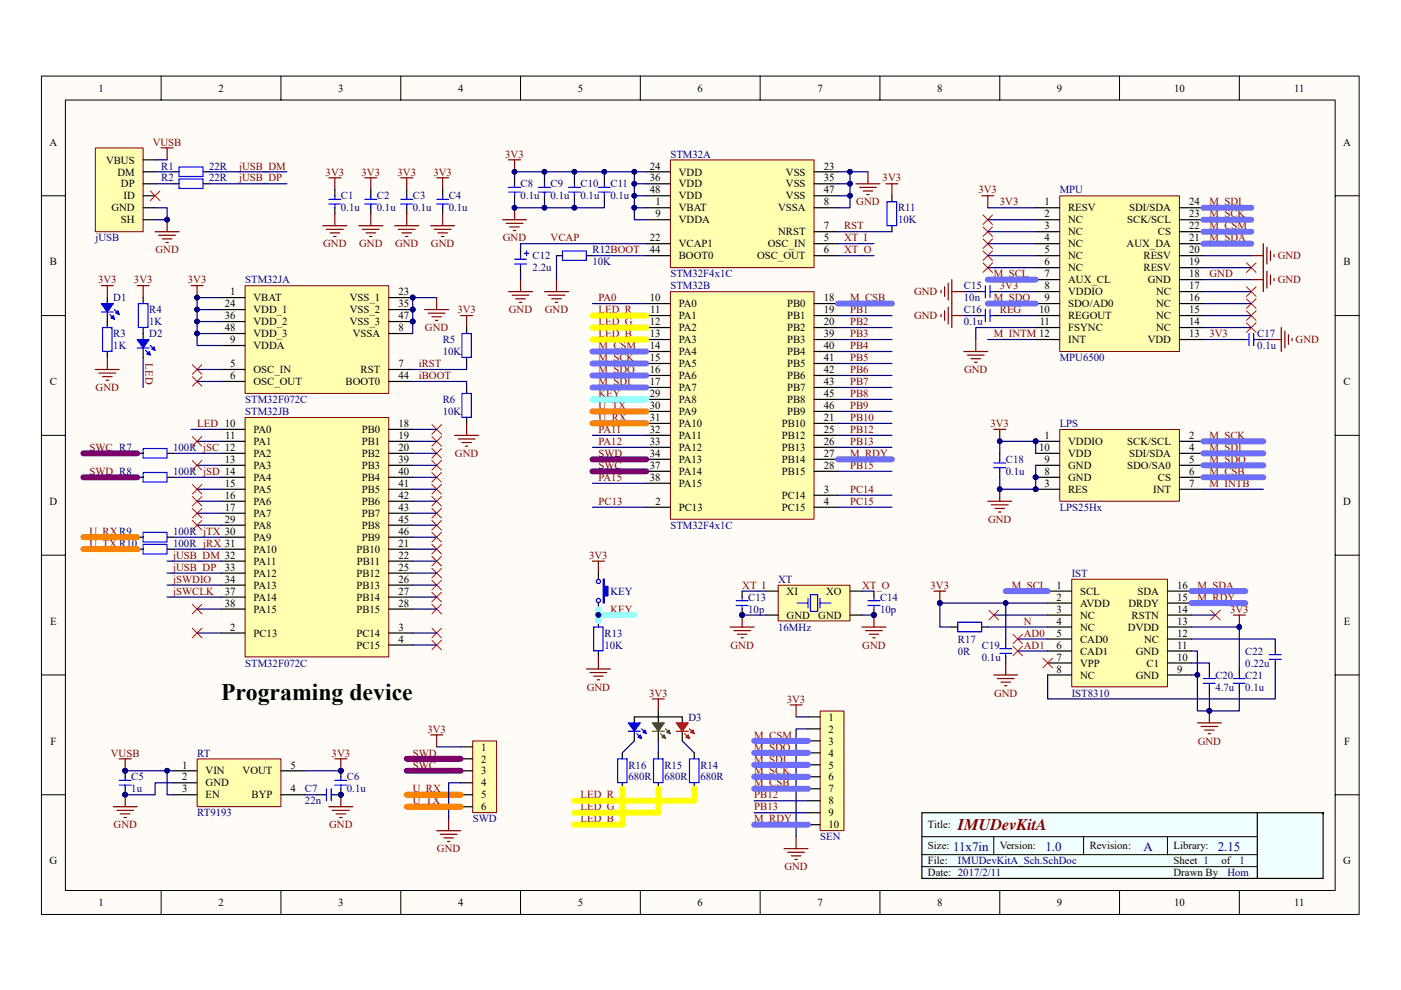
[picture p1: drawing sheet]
<svg xmlns="http://www.w3.org/2000/svg" width="297mm" height="210mm" viewBox="0 0 297 210" stroke-linecap="round" stroke-linejoin="round" font-family="sans-serif">
<defs><g id="words">
<text font-size="5" x="46.9" y="148.4">Programing device</text>
<text font-size="3.5" fill="#800000" x="203.1" y="176">IMUDevKitA</text>
<g font-size="2.8" fill="#000080">
<text x="202.1" y="180.4">11x7in</text>
<text x="221.6" y="180.4">1.0</text>
<text x="242.5" y="180.4">A</text>
<text x="258.2" y="180.4">2.15</text>
</g>
<g font-size="2.3">
<text x="20.9" y="19.4">1</text>
<text x="46.3" y="19.4">2</text>
<text x="71.7" y="19.4">3</text>
<text x="97.1" y="19.4">4</text>
<text x="122.5" y="19.4">5</text>
<text x="147.9" y="19.4">6</text>
<text x="173.3" y="19.4">7</text>
<text x="198.7" y="19.4">8</text>
<text x="224.1" y="19.4">9</text>
<text x="248.9" y="19.4">10</text>
<text x="274.4" y="19.4">11</text>
<text x="10.5" y="30.9">A</text>
<text x="22.5" y="34.7">VBUS</text>
<text x="137.8" y="35.9">24</text>
<text x="174.6" y="35.9">23</text>
<text x="284.8" y="30.9">A</text>
<text x="24.9" y="37.2">DM</text>
<text x="25.7" y="39.8">DP</text>
<text x="137.8" y="38.5">36</text>
<text x="137.8" y="41">48</text>
<text x="143.9" y="37.2">VDD</text>
<text x="143.9" y="39.8">VDD</text>
<text x="166.6" y="37.2">VSS</text>
<text x="166.6" y="39.8">VSS</text>
<text x="174.6" y="38.5">35</text>
<text x="174.6" y="41">47</text>
<text x="23.6" y="44.8">GND</text>
<text x="25.7" y="47.4">SH</text>
<text x="26.2" y="42.3">ID</text>
<text x="139" y="43.6">1</text>
<text x="139" y="46.1">9</text>
<text x="143.9" y="44.8">VBAT</text>
<text x="143.9" y="47.4">VDDA</text>
<text x="143.9" y="42.3">VDD</text>
<text x="165" y="44.8">VSSA</text>
<text x="166.6" y="42.3">VSS</text>
<text x="174.6" y="43.6">8</text>
<text x="221.5" y="43.6">1</text>
<text x="221.5" y="46.1">2</text>
<text x="226.5" y="44.8">RESV</text>
<text x="226.5" y="47.4">NC</text>
<text x="239" y="47.4">SCK/SCL</text>
<text x="239.4" y="44.8">SDI/SDA</text>
<text x="252.1" y="43.6">24</text>
<text x="252.1" y="46.1">23</text>
<text x="137.8" y="51.2">22</text>
<text x="137.8" y="53.7">44</text>
<text x="143.9" y="52.5">VCAP1</text>
<text x="162.8" y="52.5">OSC_IN</text>
<text x="165" y="49.9">NRST</text>
<text x="174.6" y="48.6">7</text>
<text x="174.6" y="53.7">6</text>
<text x="174.6" y="51.2">5</text>
<text x="221.5" y="48.6">3</text>
<text x="221.5" y="51.2">4</text>
<text x="221.5" y="53.7">5</text>
<text x="226.5" y="49.9">NC</text>
<text x="226.5" y="52.5">NC</text>
<text x="238.9" y="52.5">AUX_DA</text>
<text x="245.5" y="49.9">CS</text>
<text x="252.1" y="48.6">22</text>
<text x="252.1" y="53.7">20</text>
<text x="252.1" y="51.2">21</text>
<text x="10.6" y="56.3">B</text>
<text x="143.9" y="55">BOOT0</text>
<text x="160.5" y="55">OSC_OUT</text>
<text x="221.5" y="56.3">6</text>
<text x="221.5" y="58.8">7</text>
<text x="226.5" y="55">NC</text>
<text x="226.5" y="57.5">NC</text>
<text x="242.4" y="57.5">RESV</text>
<text x="242.4" y="55">RESV</text>
<text x="252.1" y="58.8">18</text>
<text x="252.1" y="56.3">19</text>
<text x="284.9" y="56.3">B</text>
<text x="47.6" y="65.2">24</text>
<text x="48.8" y="62.6">1</text>
<text x="53.7" y="63.9">VBAT</text>
<text x="74.2" y="63.9">VSS_1</text>
<text x="84.5" y="62.6">23</text>
<text x="84.5" y="65.2">35</text>
<text x="137.8" y="63.9">10</text>
<text x="143.9" y="65.2">PA0</text>
<text x="166.9" y="65.2">PB0</text>
<text x="174.6" y="63.9">18</text>
<text x="221.5" y="61.3">8</text>
<text x="221.5" y="63.9">9</text>
<text x="226.5" y="60.1">AUX_CL</text>
<text x="226.5" y="62.6">VDDIO</text>
<text x="226.5" y="65.2">SDO/AD0</text>
<text x="243.3" y="60.1">GND</text>
<text x="245.1" y="65.2">NC</text>
<text x="245.1" y="62.6">NC</text>
<text x="252.1" y="63.9">16</text>
<text x="252.1" y="61.3">17</text>
<text x="47.6" y="67.7">36</text>
<text x="47.6" y="70.2">48</text>
<text x="53.7" y="66.4">VDD_1</text>
<text x="53.7" y="69">VDD_2</text>
<text x="53.7" y="71.5">VDD_3</text>
<text x="74.2" y="66.4">VSS_2</text>
<text x="74.2" y="69">VSS_3</text>
<text x="74.8" y="71.5">VSSA</text>
<text x="84.5" y="70.2">8</text>
<text x="84.5" y="67.7">47</text>
<text x="137.8" y="69">12</text>
<text x="137.8" y="71.5">13</text>
<text x="137.9" y="66.4">11</text>
<text x="143.9" y="67.7">PA1</text>
<text x="143.9" y="70.2">PA2</text>
<text x="166.9" y="67.7">PB1</text>
<text x="166.9" y="70.2">PB2</text>
<text x="174.6" y="66.4">19</text>
<text x="174.6" y="69">20</text>
<text x="174.6" y="71.5">39</text>
<text x="220.3" y="66.4">10</text>
<text x="220.4" y="69">11</text>
<text x="226.5" y="67.7">REGOUT</text>
<text x="226.5" y="70.2">FSYNC</text>
<text x="245.1" y="70.2">NC</text>
<text x="245.1" y="67.7">NC</text>
<text x="252.1" y="69">14</text>
<text x="252.1" y="66.4">15</text>
<text x="252.1" y="71.5">13</text>
<text x="48.8" y="77.9">5</text>
<text x="48.8" y="72.8">9</text>
<text x="53.7" y="74">VDDA</text>
<text x="84.5" y="77.9">7</text>
<text x="137.8" y="74">14</text>
<text x="137.8" y="76.6">15</text>
<text x="143.9" y="72.8">PA3</text>
<text x="143.9" y="75.3">PA4</text>
<text x="143.9" y="77.9">PA5</text>
<text x="166.9" y="72.8">PB3</text>
<text x="166.9" y="75.3">PB4</text>
<text x="166.9" y="77.9">PB5</text>
<text x="174.6" y="74">40</text>
<text x="174.6" y="76.6">41</text>
<text x="226.5" y="72.8">INT</text>
<text x="243.3" y="72.8">VDD</text>
<text x="10.6" y="81.7">C</text>
<text x="48.8" y="80.4">6</text>
<text x="53.7" y="79.1">OSC_IN</text>
<text x="53.7" y="81.7">OSC_OUT</text>
<text x="73.3" y="81.7">BOOT0</text>
<text x="76.5" y="79.1">RST</text>
<text x="84.5" y="80.4">44</text>
<text x="137.8" y="79.1">16</text>
<text x="137.8" y="81.7">17</text>
<text x="143.9" y="80.4">PA6</text>
<text x="143.9" y="82.9">PA7</text>
<text x="166.9" y="80.4">PB6</text>
<text x="166.9" y="82.9">PB7</text>
<text x="174.6" y="79.1">42</text>
<text x="174.6" y="81.7">43</text>
<text x="284.9" y="81.7">C</text>
<text x="137.8" y="84.2">29</text>
<text x="137.8" y="86.7">30</text>
<text x="137.8" y="89.3">31</text>
<text x="143.9" y="85.5">PA8</text>
<text x="143.9" y="88">PA9</text>
<text x="166.9" y="85.5">PB8</text>
<text x="166.9" y="88">PB9</text>
<text x="174.6" y="89.3">21</text>
<text x="174.6" y="84.2">45</text>
<text x="174.6" y="86.7">46</text>
<text x="47.7" y="93.1">11</text>
<text x="53.7" y="91.8">PA0</text>
<text x="53.7" y="94.4">PA1</text>
<text x="76.7" y="91.8">PB0</text>
<text x="76.7" y="94.4">PB1</text>
<text x="84.5" y="90.6">18</text>
<text x="84.5" y="95.6">20</text>
<text x="84.5" y="93.1">19</text>
<text x="137.8" y="91.8">32</text>
<text x="137.8" y="94.4">33</text>
<text x="143.9" y="90.6">PA10</text>
<text x="143.9" y="93.1">PA11</text>
<text x="143.9" y="95.6">PA12</text>
<text x="165.7" y="90.6">PB10</text>
<text x="165.7" y="93.1">PB12</text>
<text x="165.7" y="95.6">PB13</text>
<text x="174.6" y="91.8">25</text>
<text x="174.6" y="94.4">26</text>
<text x="220.3" y="95.6">10</text>
<text x="221.5" y="93.1">1</text>
<text x="226.5" y="94.4">VDDIO</text>
<text x="239" y="94.4">SCK/SCL</text>
<text x="252.1" y="95.6">4</text>
<text x="252.1" y="93.1">2</text>
<text x="47.6" y="98.2">13</text>
<text x="53.7" y="96.9">PA2</text>
<text x="53.7" y="99.4">PA3</text>
<text x="53.7" y="102">PA4</text>
<text x="76.7" y="96.9">PB2</text>
<text x="76.7" y="99.4">PB3</text>
<text x="76.7" y="102">PB4</text>
<text x="84.5" y="98.2">39</text>
<text x="84.5" y="100.7">40</text>
<text x="137.8" y="96.9">34</text>
<text x="137.8" y="99.4">37</text>
<text x="137.8" y="102">38</text>
<text x="143.9" y="98.2">PA13</text>
<text x="143.9" y="100.7">PA14</text>
<text x="165.7" y="98.2">PB14</text>
<text x="165.7" y="100.7">PB15</text>
<text x="174.6" y="96.9">27</text>
<text x="174.6" y="99.4">28</text>
<text x="221.5" y="100.7">8</text>
<text x="221.5" y="98.2">9</text>
<text x="226.5" y="102">GND</text>
<text x="226.5" y="99.4">GND</text>
<text x="226.5" y="96.9">VDD</text>
<text x="239" y="99.4">SDO/SA0</text>
<text x="239.4" y="96.9">SDI/SDA</text>
<text x="245.5" y="102">CS</text>
<text x="252.1" y="100.7">6</text>
<text x="252.1" y="98.2">5</text>
<text x="10.5" y="107.1">D</text>
<text x="47.6" y="103.3">15</text>
<text x="47.6" y="105.8">16</text>
<text x="53.7" y="104.5">PA5</text>
<text x="53.7" y="107.1">PA6</text>
<text x="76.7" y="104.5">PB5</text>
<text x="76.7" y="107.1">PB6</text>
<text x="84.5" y="103.3">41</text>
<text x="84.5" y="105.8">42</text>
<text x="139" y="107.1">2</text>
<text x="143.9" y="103.3">PA15</text>
<text x="165.7" y="105.8">PC14</text>
<text x="174.6" y="104.5">3</text>
<text x="174.6" y="107.1">4</text>
<text x="221.5" y="103.3">3</text>
<text x="226.5" y="104.5">RES</text>
<text x="244.5" y="104.5">INT</text>
<text x="252.1" y="103.3">7</text>
<text x="284.8" y="107.1">D</text>
<text x="47.6" y="108.3">17</text>
<text x="47.6" y="110.9">29</text>
<text x="53.7" y="109.6">PA7</text>
<text x="53.7" y="112.1">PA8</text>
<text x="76.7" y="109.6">PB7</text>
<text x="76.7" y="112.1">PB8</text>
<text x="84.5" y="108.3">43</text>
<text x="84.5" y="110.9">45</text>
<text x="84.5" y="113.4">46</text>
<text x="143.9" y="108.3">PC13</text>
<text x="165.7" y="108.3">PC15</text>
<text x="53.7" y="114.7">PA9</text>
<text x="53.7" y="117.2">PA10</text>
<text x="53.7" y="119.8">PA11</text>
<text x="75.6" y="117.2">PB10</text>
<text x="75.6" y="119.8">PB11</text>
<text x="76.7" y="114.7">PB9</text>
<text x="84.5" y="116">21</text>
<text x="84.5" y="118.5">22</text>
<text x="47.6" y="121">33</text>
<text x="47.6" y="123.6">34</text>
<text x="53.7" y="122.3">PA12</text>
<text x="53.7" y="124.8">PA13</text>
<text x="75.6" y="122.3">PB12</text>
<text x="75.6" y="124.8">PB13</text>
<text x="84.5" y="121">25</text>
<text x="84.5" y="123.6">26</text>
<text x="224" y="124.8">1</text>
<text x="249.6" y="124.8">16</text>
<text x="47.6" y="126.1">37</text>
<text x="47.6" y="128.7">38</text>
<text x="53.7" y="127.4">PA14</text>
<text x="53.7" y="129.9">PA15</text>
<text x="75.6" y="127.4">PB14</text>
<text x="75.6" y="129.9">PB15</text>
<text x="84.5" y="126.1">27</text>
<text x="84.5" y="128.7">28</text>
<text x="166.8" y="126.1">XI</text>
<text x="166.8" y="131.2">GND</text>
<text x="173.5" y="131.2">GND</text>
<text x="175.1" y="126.1">XO</text>
<text x="224" y="127.4">2</text>
<text x="224" y="129.9">3</text>
<text x="229" y="126.1">SCL</text>
<text x="229" y="128.7">AVDD</text>
<text x="229" y="131.2">NC</text>
<text x="239.2" y="128.7">DRDY</text>
<text x="239.9" y="131.2">RSTN</text>
<text x="241.2" y="126.1">SDA</text>
<text x="249.6" y="129.9">14</text>
<text x="249.6" y="127.4">15</text>
<text x="10.6" y="132.5">E</text>
<text x="48.8" y="133.7">2</text>
<text x="53.7" y="135">PC13</text>
<text x="75.6" y="135">PC14</text>
<text x="75.6" y="137.5">PC15</text>
<text x="84.5" y="133.7">3</text>
<text x="84.5" y="136.3">4</text>
<text x="224" y="132.5">4</text>
<text x="224" y="135">5</text>
<text x="224" y="137.5">6</text>
<text x="229" y="133.7">NC</text>
<text x="229" y="136.3">CAD0</text>
<text x="239.1" y="133.7">DVDD</text>
<text x="242.6" y="136.3">NC</text>
<text x="249.6" y="137.5">11</text>
<text x="249.6" y="135">12</text>
<text x="249.6" y="132.5">13</text>
<text x="284.9" y="132.5">E</text>
<text x="224" y="140.1">7</text>
<text x="224" y="142.6">8</text>
<text x="229" y="138.8">CAD1</text>
<text x="229" y="141.4">VPP</text>
<text x="229" y="143.9">NC</text>
<text x="240.8" y="143.9">GND</text>
<text x="240.8" y="138.8">GND</text>
<text x="243.1" y="141.4">C1</text>
<text x="249.6" y="142.6">9</text>
<text x="249.6" y="140.1">10</text>
<text x="175.7" y="152.8">1</text>
<text x="175.7" y="155.3">2</text>
<text x="10.7" y="157.9">F</text>
<text x="102" y="159.1">1</text>
<text x="102" y="161.7">2</text>
<text x="175.7" y="157.9">3</text>
<text x="175.7" y="160.4">4</text>
<text x="285" y="157.9">F</text>
<text x="38.6" y="162.9">1</text>
<text x="38.6" y="165.5">2</text>
<text x="43.6" y="164.2">VIN</text>
<text x="43.6" y="166.8">GND</text>
<text x="51.4" y="164.2">VOUT</text>
<text x="61.6" y="162.9">5</text>
<text x="102" y="164.2">3</text>
<text x="102" y="166.8">4</text>
<text x="175.7" y="162.9">5</text>
<text x="175.7" y="165.5">6</text>
<text x="38.6" y="168">3</text>
<text x="43.6" y="169.3">EN</text>
<text x="53.3" y="169.3">BYP</text>
<text x="61.6" y="168">4</text>
<text x="102" y="169.3">5</text>
<text x="102" y="171.8">6</text>
<text x="175.7" y="168">7</text>
<text x="175.7" y="170.6">8</text>
<text x="175.7" y="173.1">9</text>
<text x="175.7" y="175.6">10</text>
<text x="196.7" y="175.6">Title:</text>
<text x="10.5" y="183.3">G</text>
<text x="196.7" y="180.1">Size:</text>
<text x="196.7" y="185.8">Date: 2017/2/11</text>
<text x="196.7" y="183.3">File:</text>
<text x="212" y="180.1">Version:</text>
<text x="231" y="180.1">Revision:</text>
<text x="248.8" y="185.8">Drawn By</text>
<text x="248.8" y="180.1">Library:</text>
<text x="248.8" y="183.3">Sheet 1</text>
<text x="259" y="183.3">of</text>
<text x="284.8" y="183.3">G</text>
<text x="20.9" y="192.2">1</text>
<text x="46.3" y="192.2">2</text>
<text x="71.7" y="192.2">3</text>
<text x="97.1" y="192.2">4</text>
<text x="122.5" y="192.2">5</text>
<text x="147.9" y="192.2">6</text>
<text x="173.3" y="192.2">7</text>
<text x="198.7" y="192.2">8</text>
<text x="224.1" y="192.2">9</text>
<text x="248.9" y="192.2">10</text>
<text x="274.4" y="192.2">11</text>
</g>
<g font-size="2.3" fill="#800000">
<text x="32.4" y="30.9">VUSB</text>
<text x="50.7" y="35.9">jUSB_DM</text>
<text x="107.1" y="33.4">3V3</text>
<text x="50.7" y="38.5">jUSB_DP</text>
<text x="69" y="37.2">3V3</text>
<text x="76.7" y="37.2">3V3</text>
<text x="84.3" y="37.2">3V3</text>
<text x="91.9" y="37.2">3V3</text>
<text x="187.1" y="38.5">3V3</text>
<text x="207.5" y="41">3V3</text>
<text x="181.5" y="43.6">GND</text>
<text x="212" y="43.6">3V3</text>
<text x="256.4" y="46.1">M_SCK</text>
<text x="256.4" y="43.6">M_SDI</text>
<text x="33" y="53.7">GND</text>
<text x="68.5" y="52.5">GND</text>
<text x="76.1" y="52.5">GND</text>
<text x="83.8" y="52.5">GND</text>
<text x="91.4" y="52.5">GND</text>
<text x="106.6" y="51.2">GND</text>
<text x="116.7" y="51.2">VCAP</text>
<text x="179" y="48.6">RST</text>
<text x="179" y="53.7">XT_O</text>
<text x="179" y="51.2">XT_I</text>
<text x="256.4" y="51.2">M_SDA</text>
<text x="256.4" y="48.6">M_CSM</text>
<text x="210.7" y="58.8">M_SCL</text>
<text x="256.4" y="58.8">GND</text>
<text x="270.9" y="55">GND</text>
<text x="20.8" y="60.1">3V3</text>
<text x="28.4" y="60.1">3V3</text>
<text x="39.8" y="60.1">3V3</text>
<text x="126.9" y="63.9">PA0</text>
<text x="180.2" y="63.9">M_CSB</text>
<text x="193.8" y="62.6">GND</text>
<text x="210.7" y="63.9">M_SDO</text>
<text x="212" y="61.3">3V3</text>
<text x="270.9" y="60.1">GND</text>
<text x="90.1" y="70.2">GND</text>
<text x="97" y="66.4">3V3</text>
<text x="107.9" y="66.4">GND</text>
<text x="115.5" y="66.4">GND</text>
<text x="126.9" y="66.4">LED_R</text>
<text x="126.9" y="69">LED_G</text>
<text x="126.9" y="71.5">LED_B</text>
<text x="180.2" y="66.4">PB1</text>
<text x="180.2" y="69">PB2</text>
<text x="180.2" y="71.5">PB3</text>
<text x="193.8" y="67.7">GND</text>
<text x="210.7" y="71.5">M_INTM 12</text>
<text x="212" y="66.4">REG</text>
<text x="256.4" y="71.5">3V3</text>
<text x="30.9" y="77.1" transform="rotate(90 30.9 77.1)">LED</text>
<text x="88.8" y="77.9">iRST</text>
<text x="126.9" y="76.6">M_SCK</text>
<text x="126.9" y="74">M_CSM</text>
<text x="180.2" y="74">PB4</text>
<text x="180.2" y="76.6">PB5</text>
<text x="274.7" y="72.8">GND</text>
<text x="20.3" y="82.9">GND</text>
<text x="88.8" y="80.4">iBOOT</text>
<text x="126.9" y="79.1">M_SDO</text>
<text x="126.9" y="81.7">M_SDI</text>
<text x="180.2" y="79.1">PB6</text>
<text x="180.2" y="81.7">PB7</text>
<text x="204.4" y="79.1">GND</text>
<text x="126.9" y="86.7">U_TX</text>
<text x="126.9" y="89.3">U_RX</text>
<text x="126.9" y="84.2">KEY</text>
<text x="180.2" y="84.2">PB8</text>
<text x="180.2" y="86.7">PB9</text>
<text x="180.2" y="89.3">PB10</text>
<text x="18.9" y="95.6">SWC R7</text>
<text x="41.8" y="90.6">LED 10</text>
<text x="126.9" y="91.8">PA11</text>
<text x="126.9" y="94.4">PA12</text>
<text x="180.2" y="91.8">PB12</text>
<text x="180.2" y="94.4">PB13</text>
<text x="210" y="90.6">3V3</text>
<text x="256.4" y="93.1">M_SCK</text>
<text x="256.4" y="95.6">M_SDI</text>
<text x="18.9" y="100.7">SWD R8</text>
<text x="96.5" y="96.9">GND</text>
<text x="126.9" y="102">PA15</text>
<text x="126.9" y="99.4">SWC</text>
<text x="126.9" y="96.9">SWD</text>
<text x="180.2" y="96.9">M_RDY</text>
<text x="180.2" y="99.4">PB15</text>
<text x="256.4" y="100.7">M_CSB</text>
<text x="256.4" y="98.2">M_SDO</text>
<text x="126.9" y="107.1">PC13</text>
<text x="180.2" y="104.5">PC14</text>
<text x="180.2" y="107.1">PC15</text>
<text x="256.4" y="103.3">M_INTB</text>
<text x="18.9" y="113.4">U_RXR9</text>
<text x="209.5" y="110.9">GND</text>
<text x="18.9" y="116">U_TX R10</text>
<text x="36.7" y="118.5">jUSB_DM 32</text>
<text x="124.9" y="118.5">3V3</text>
<text x="36.7" y="121">jUSB_DP</text>
<text x="36.7" y="123.6">jSWDIO</text>
<text x="157.4" y="124.8">XT_I</text>
<text x="182.8" y="124.8">XT_O</text>
<text x="197.3" y="124.8">3V3</text>
<text x="214.5" y="124.8">M_SCL</text>
<text x="253.9" y="124.8">M_SDA</text>
<text x="36.7" y="126.1">jSWCLK</text>
<text x="129.4" y="129.9">KEY</text>
<text x="253.9" y="127.4">M_RDY</text>
<text x="260.8" y="129.9">3V3</text>
<text x="154.9" y="137.5">GND</text>
<text x="182.8" y="137.5">GND</text>
<text x="217.1" y="132.5">N</text>
<text x="217.1" y="135">AD0</text>
<text x="217.1" y="137.5">AD1</text>
<text x="124.4" y="146.4">GND</text>
<text x="137.6" y="147.7">3V3</text>
<text x="166.8" y="149">3V3</text>
<text x="210.8" y="147.7">GND</text>
<text x="90.6" y="155.3">3V3</text>
<text x="23.5" y="160.4">VUSB</text>
<text x="70.3" y="160.4">3V3</text>
<text x="87.5" y="160.4">SWD</text>
<text x="159.9" y="156.6">M_CSM</text>
<text x="159.9" y="159.1">M_SDO</text>
<text x="159.9" y="161.7">M_SDI</text>
<text x="253.9" y="157.9">GND</text>
<text x="87.5" y="162.9">SWC</text>
<text x="159.9" y="166.8">M_CSB</text>
<text x="159.9" y="164.2">M_SCK</text>
<text x="87.5" y="170.6">U_TX</text>
<text x="87.5" y="168">U_RX</text>
<text x="123.1" y="171.8">LED_G</text>
<text x="123.1" y="169.3">LED_R</text>
<text x="159.9" y="169.3">PB12</text>
<text x="159.9" y="171.8">PB13</text>
<text x="24.1" y="175.6">GND</text>
<text x="69.8" y="175.6">GND</text>
<text x="123.1" y="174.4">LED_B</text>
<text x="159.9" y="174.4">M_RDY</text>
<text x="92.6" y="180.7">GND</text>
<text x="166.3" y="184.5">GND</text>
</g>
<g font-size="2.3" fill="#000080">
<text x="34.2" y="35.9">R1</text>
<text x="44.3" y="35.9">22R</text>
<text x="142.1" y="33.4">STM32A</text>
<text x="34.2" y="38.5">R2</text>
<text x="44.3" y="38.5">22R</text>
<text x="110.4" y="39.8">C8</text>
<text x="116.7" y="39.8">C9</text>
<text x="123.1" y="39.8">C10</text>
<text x="129.4" y="39.8">C11</text>
<text x="224.7" y="41">MPU</text>
<text x="72.3" y="44.8">0.1u</text>
<text x="72.3" y="42.3">C1</text>
<text x="79.9" y="44.8">0.1u</text>
<text x="79.9" y="42.3">C2</text>
<text x="87.5" y="42.3">C3</text>
<text x="87.5" y="44.8">0.1u</text>
<text x="95.1" y="42.3">C4</text>
<text x="95.1" y="44.8">0.1u</text>
<text x="110.4" y="42.3">0.1u</text>
<text x="116.7" y="42.3">0.1u</text>
<text x="123.1" y="42.3">0.1u</text>
<text x="129.4" y="42.3">0.1u</text>
<text x="190.4" y="44.8">R11</text>
<text x="190.4" y="47.4">10K</text>
<text x="20.2" y="51.2">jUSB</text>
<text x="125.6" y="53.7">R12BOOT</text>
<text x="112.9" y="57.5">2.2u</text>
<text x="112.9" y="55">C12</text>
<text x="125.6" y="56.3">10K</text>
<text x="142.1" y="58.8">STM32F4x1C</text>
<text x="24" y="63.9">D1</text>
<text x="52" y="60.1">STM32JA</text>
<text x="142.1" y="61.3">STM32B</text>
<text x="204.4" y="63.9">10n</text>
<text x="204.4" y="61.3">C15</text>
<text x="24" y="71.5">R3</text>
<text x="31.6" y="71.5">D2</text>
<text x="31.6" y="66.4">R4</text>
<text x="31.6" y="69">1K</text>
<text x="204.4" y="69">0.1u</text>
<text x="204.4" y="66.4">C16</text>
<text x="266.6" y="71.5">C17</text>
<text x="24" y="74">1K</text>
<text x="93.9" y="75.3">10K</text>
<text x="93.9" y="72.8">R5</text>
<text x="224.7" y="76.6">MPU6500</text>
<text x="266.6" y="74">0.1u</text>
<text x="52" y="85.5">STM32F072C</text>
<text x="52" y="88">STM32JB</text>
<text x="93.9" y="85.5">R6</text>
<text x="93.9" y="88">10K</text>
<text x="36.7" y="95.6">100R jSC 12</text>
<text x="224.7" y="90.6">LPS</text>
<text x="36.7" y="100.7">100R jSD 14</text>
<text x="213.3" y="100.7">0.1u</text>
<text x="213.3" y="98.2">C18</text>
<text x="36.7" y="113.4">100R jTX 30</text>
<text x="142.1" y="112.1">STM32F4x1C</text>
<text x="224.7" y="108.3">LPS25Hx</text>
<text x="36.7" y="116">100R jRX 31</text>
<text x="165" y="123.6">XT</text>
<text x="227.2" y="122.3">IST</text>
<text x="129.4" y="126.1">KEY</text>
<text x="158.6" y="129.9">10p</text>
<text x="158.6" y="127.4">C13</text>
<text x="186.6" y="129.9">10p</text>
<text x="186.6" y="127.4">C14</text>
<text x="128.2" y="137.5">10K</text>
<text x="128.2" y="135">R13</text>
<text x="165" y="133.7">16MHz</text>
<text x="203.1" y="136.3">R17</text>
<text x="208.2" y="137.5">C19</text>
<text x="52" y="141.4">STM32F072C</text>
<text x="203.1" y="138.8">0R</text>
<text x="208.2" y="140.1">0.1u</text>
<text x="257.7" y="143.9">C20</text>
<text x="264" y="141.4">0.22u</text>
<text x="264" y="138.8">C22</text>
<text x="264" y="143.9">C21</text>
<text x="227.2" y="147.7">IST8310</text>
<text x="257.7" y="146.4">4.7u</text>
<text x="264" y="146.4">0.1u</text>
<text x="145.9" y="152.8">D3</text>
<text x="41.8" y="160.4">RT</text>
<text x="27.8" y="165.5">C5</text>
<text x="73.6" y="165.5">C6</text>
<text x="133.2" y="165.5">680R</text>
<text x="133.2" y="162.9">R16</text>
<text x="140.9" y="162.9">R15</text>
<text x="140.9" y="165.5">680R</text>
<text x="148.5" y="165.5">680R</text>
<text x="148.5" y="162.9">R14</text>
<text x="27.8" y="168">1u</text>
<text x="41.8" y="173.1">RT9193</text>
<text x="64.7" y="170.6">22n</text>
<text x="64.7" y="168">C7</text>
<text x="73.6" y="168">0.1u</text>
<text x="100.2" y="174.4">SWD</text>
<text x="173.9" y="178.2">SEN</text>
<text x="203.1" y="183.3">IMUDevKitA_Sch.SchDoc</text>
<text x="260.2" y="185.8">Hom</text>
<text x="262.8" y="183.3">1</text>
</g>
</g></defs>
<path d="M8.8 16.2h279.4v177.7h-279.4z" fill="#fffcf8"/>
<path d="M8.8 16.1h279.4v177.8h-279.4z" fill="none" stroke="#000" stroke-width=".21"/>
<path d="M13.9 21.2h269.2v167.6h-269.2z" fill="#fffcf8"/>
<g fill="none" stroke="#000" stroke-width=".21">
<path d="M34.2 16.1v5.1M59.6 16.1v5.1M85 16.1v5.1M110.4 16.1v5.1M135.8 16.1v5.1M161.2 16.1v5.1M186.6 16.1v5.1M212 16.1v5.1M237.4 16.1v5.1M262.8 16.1v5.1M13.9 21.2h269.2v167.6h-269.2zM8.8 41.5h5.1"/>
<path d="M283.1 41.5h5.1M8.8 66.9h5.1M283.1 66.9h5.1M8.8 92.3h5.1M283.1 92.3h5.1M8.8 117.7h5.1M283.1 117.7h5.1M8.8 143.1h5.1M283.1 143.1h5.1M8.8 168.5h5.1M283.1 168.5h5.1M34.2 188.8v5.1"/>
<path d="M59.6 188.8v5.1M85 188.8v5.1M110.4 188.8v5.1M135.8 188.8v5.1M161.2 188.8v5.1M186.6 188.8v5.1M212 188.8v5.1M237.4 188.8v5.1M262.8 188.8v5.1"/>
</g>
<path d="M195.5 172.3v13.9h85v-13.9z" fill-rule="evenodd" fill="#f0ffff" stroke="#000" stroke-width=".25"/>
<path d="M195.5 177.4h71.1M210.7 177.4v3.8M229.7 177.4v3.8M247.5 177.4v3.8M195.5 183.7h71.1M195.5 181.2h71.1" fill="none" stroke="#000" stroke-width=".21"/>
<g fill="none" stroke="#000" stroke-width=".25">
<path d="M98.9 69.4v1.3M98.9 75.8v1.3M126.9 131.7v1.2M126.9 138v1.3M157.4 125.3v1.3M157.4 129.1v1.3M185.3 125.3v1.3M185.3 129.1v1.3M132 159.6v1.3M139.6 159.6v1.3M147.2 159.6v1.3M132 166v1.2"/>
<path d="M139.6 166v1.2M147.2 166v1.2M266.6 172.3v13.9"/>
</g>
<g fill="#000080" stroke="#000080" stroke-width=".21">
<circle cx="157.3" cy="130.4" r=".49"/>
<circle cx="185.3" cy="130.4" r=".49"/>
<circle cx="41.8" cy="63.1" r=".49"/>
</g>
<g fill="none" stroke="#00f" stroke-width=".25">
<path d="M97.9 70.7h2v5.1h-2zM125.9 132.9h2v5.1h-2zM156.1 127.4h2.5M156.1 128.4h2.5M157.4 126.6v.8M157.4 128.4v.7M184 127.4h2.6M184 128.4h2.6M185.3 126.6v.8M185.3 128.4v.7M130.9 160.9h2v5h-2zM138.6 160.9h2v5h-2z"/>
<path d="M146.2 160.9h2v5h-2z"/>
</g>
<g fill="none" stroke="#800000" stroke-width=".25">
<path d="M34.2 31.3h2.5M35.4 31.3v2.6M40.5 60.6h2.6M41.8 60.6v2.5M90 65.6h5.1M90.8 66.4h3.6M91.6 67.2h2M92.3 67.9h.5M92.6 63.1v2.5M97.7 66.9h2.5M98.9 66.9v2.5M125.6 119h2.5"/>
<path d="M126.9 119v2.5M126.9 139.3v2.5M124.3 141.8h5.1M125.1 142.6h3.6M125.9 143.4h2M126.6 144.1h.5M138.3 148.2h2.5M139.6 148.2v2.5"/>
</g>
<path d="M40.8 77.3l2 2.1M40.8 79.9l2 2M42.8 77.3l-2 2.1M42.8 79.9l-2 2" fill="none" stroke="#f00" stroke-width=".21"/>
<path d="M52 60.6h30.4v22.8h-30.4z" fill="#ffffb0"/>
<path d="M52 60.6h30.4v22.8h-30.4z" fill="none" stroke="#800000" stroke-width=".21"/>
<g fill="none" stroke="#000" stroke-width=".25">
<path d="M36.7 36.4h1.3M36.7 39h1.3M43.1 36.4h1.2M43.1 39h1.2M22.8 68.2v1.2M22.8 74.5v1.3M46.9 63.1h5M46.9 78.3h5M46.9 70.7h5M46.9 73.3h5M46.9 65.6h5M46.9 68.2h5"/>
<path d="M82.4 63.1h5.1M82.4 78.3h5.1M82.4 70.7h5.1M82.4 65.6h5.1M82.4 68.2h5.1M29.1 96.1h1.3M35.4 96.1h1.3M46.9 80.9h5M82.4 80.9h5.1M98.9 82.1v1.3M98.9 88.5v1.3M29.1 101.2h1.3"/>
<path d="M29.1 113.9h1.3M29.1 116.4h1.3M35.4 101.2h1.3M35.4 113.9h1.3M35.4 116.4h1.3"/>
</g>
<g fill="#000080" stroke="#000080" stroke-width=".21">
<circle cx="87.5" cy="63.1" r=".49"/>
<circle cx="87.5" cy="65.6" r=".49"/>
<circle cx="87.5" cy="68.2" r=".49"/>
</g>
<path d="M38 35.4h5v2h-5zM38 38h5v2h-5zM21.7 69.4h2v5.1h-2zM30.4 95.1h5v2h-5zM97.9 83.4h2v5.1h-2zM30.4 100.2h5v2h-5zM30.4 112.9h5v2h-5zM30.4 115.4h5v2h-5z" fill="none" stroke="#00f" stroke-width=".25"/>
<path d="M20.2 78.3h5.1M21 79.1h3.5M21.5 60.6h2.5M21.7 79.9h2.1M22.8 60.6v2.5M22.8 75.8v2.5M22.5 80.6h.5M96.4 92.3h5.1M97.2 93.1h3.5M97.9 93.8h2M98.7 94.6h.5M98.9 89.8v2.5" fill="none" stroke="#800000" stroke-width=".25"/>
<g fill="none" stroke="#f00" stroke-width=".21">
<path d="M40.8 97.6l2 2.1M42.8 97.6l-2 2.1M91.6 90l2 2.1M91.6 92.6l2 2M91.6 95.1l2 2M91.6 97.6l2 2.1M93.6 90l-2 2.1M93.6 92.6l-2 2M93.6 95.1l-2 2M93.6 97.6l-2 2.1M40.8 102.7l2 2.1M40.8 105.3l2 2"/>
<path d="M40.8 107.8l2 2M40.8 110.3l2 2.1M42.8 102.7l-2 2.1M42.8 105.3l-2 2M42.8 107.8l-2 2M42.8 110.3l-2 2.1M91.6 100.2l2 2M91.6 102.7l2 2.1M91.6 105.3l2 2M91.6 107.8l2 2M91.6 110.3l2 2.1M91.6 112.9l2 2"/>
<path d="M91.6 115.4l2 2.1M91.6 118l2 2M93.6 100.2l-2 2M93.6 102.7l-2 2.1M93.6 105.3l-2 2M93.6 107.8l-2 2M93.6 110.3l-2 2.1M93.6 112.9l-2 2M93.6 115.4l-2 2.1M93.6 118l-2 2M40.8 128.1l2 2.1M40.8 133.2l2 2"/>
<path d="M42.8 128.1l-2 2.1M42.8 133.2l-2 2M91.6 120.5l2 2M91.6 123l2 2.1M91.6 125.6l2 2M91.6 128.1l2 2.1M91.6 133.2l2 2M91.6 135.7l2 2.1M93.6 120.5l-2 2M93.6 123l-2 2.1M93.6 125.6l-2 2M93.6 128.1l-2 2.1"/>
<path d="M93.6 133.2l-2 2M93.6 135.7l-2 2.1"/>
</g>
<path d="M52 88.5h30.4v50.8h-30.4z" fill="#ffffb0"/>
<path d="M52 88.5h30.4v50.8h-30.4z" fill="none" stroke="#800000" stroke-width=".21"/>
<g fill="none" stroke="#000" stroke-width=".25">
<path d="M78.6 40.2v1.3M78.6 44v1.3M86.2 40.2v1.3M86.2 44v1.3M93.9 40.2v1.3M93.9 44v1.3M46.9 91h5M46.9 93.6h5M46.9 96.1h5M46.9 98.7h5M82.4 91h5.1M82.4 93.6h5.1"/>
<path d="M82.4 96.1h5.1M82.4 98.7h5.1M46.9 101.2h5M46.9 103.7h5M46.9 106.3h5M46.9 108.8h5M46.9 116.4h5M46.9 119h5M46.9 111.4h5M46.9 113.9h5M82.4 101.2h5.1M82.4 103.7h5.1"/>
<path d="M82.4 106.3h5.1M82.4 108.8h5.1M82.4 116.4h5.1M82.4 119h5.1M82.4 111.4h5.1M82.4 113.9h5.1M46.9 134.2h5M46.9 121.5h5M46.9 124.1h5M46.9 126.6h5M46.9 129.1h5M82.4 134.2h5.1"/>
<path d="M82.4 136.8h5.1M82.4 121.5h5.1M82.4 124.1h5.1M82.4 126.6h5.1M82.4 129.1h5.1"/>
</g>
<g fill="none" stroke="#800000" stroke-width=".25">
<path d="M77.3 37.7h2.6M78.6 37.7v2.5M85 37.7h2.5M86.2 37.7v2.5M92.6 37.7h2.5M93.9 37.7v2.5M76.1 47.9h5.1M76.8 48.6h3.6M77.6 49.4h2M78.4 50.1h.5M78.6 45.3v2.6M83.7 47.9h5.1"/>
<path d="M84.5 48.6h3.5M85.2 49.4h2M86 50.1h.5M86.2 45.3v2.6M91.3 47.9h5.1M92.1 48.6h3.5M92.8 49.4h2.1M93.6 50.1h.5M93.9 45.3v2.6"/>
</g>
<path d="M77.3 43.3h2.6M77.3 42.3h2.6M78.6 41.5v.8M78.6 43.3v.7M85 43.3h2.5M85 42.3h2.5M86.2 41.5v.8M86.2 43.3v.7M92.6 42.3h2.5M92.6 43.3h2.5M93.9 41.5v.8M93.9 43.3v.7" fill="none" stroke="#00f" stroke-width=".25"/>
<path d="M20.2 31.4h10.2v17.7h-10.2z" fill="#ffffb0"/>
<path d="M20.2 31.4h10.2v17.7h-10.2z" fill="none" stroke="#800000" stroke-width=".21"/>
<path d="M30.4 33.9h2.5M30.4 36.4h2.5M30.4 39h2.5M30.4 41.5h2.5M30.4 44h2.5M30.4 46.6h2.5M30.4 70.7v1.3M30.4 73.8v2" fill="none" stroke="#000" stroke-width=".25"/>
<path d="M32.9 49.1h5.1M33.7 49.9h3.5M34.4 50.7h2M35.2 51.4h.5M35.4 46.6v2.5" fill="none" stroke="#800000" stroke-width=".25"/>
<circle cx="35.4" cy="46.6" r=".49" fill="#000080" stroke="#000080" stroke-width=".21"/>
<path d="M31.9 40.5l2 2M33.9 40.5l-2 2" fill="none" stroke="#f00" stroke-width=".21"/>
<path d="M29.1 72h2.5l-1.2 1.8z" fill="#00f"/>
<path d="M29.1 72h2.5l-1.2 1.8zM30.9 74.3l1 1M31.9 73.3l1 1" fill="none" stroke="#00f" stroke-width=".25"/>
<path d="M31.1 75l.5-.5 .3 .8z" fill="#00f"/>
<path d="M31.1 75l.5-.5 .3 .8z" fill="none" stroke="#00f" stroke-width=".25"/>
<path d="M32.1 74l.5-.5 .3 .8z" fill="#00f"/>
<path d="M29.1 73.8h2.5M32.1 74l.5-.5 .3 .8z" fill="none" stroke="#00f" stroke-width=".25"/>
<path d="M22.8 63.1v1.3M22.8 66.1v2.1" fill="none" stroke="#000" stroke-width=".25"/>
<path d="M21.5 64.4h2.5l-1.2 1.7z" fill="#00f"/>
<path d="M21.5 64.4h2.5l-1.2 1.7zM23.3 66.7l1 1M24.3 65.6l1 1.1" fill="none" stroke="#00f" stroke-width=".25"/>
<path d="M24 66.9l.3 .8-.8-.3z" fill="#00f"/>
<path d="M24 66.9l.3 .8-.8-.3z" fill="none" stroke="#00f" stroke-width=".25"/>
<path d="M24.5 66.4l.5-.5 .3 .8z" fill="#00f"/>
<path d="M21.5 66.1h2.5M24.5 66.4l.5-.5 .3 .8zM29.3 64.4h2v5h-2z" fill="none" stroke="#00f" stroke-width=".25"/>
<path d="M30.4 63.1v1.3M30.4 69.4v1.3" fill="none" stroke="#000" stroke-width=".25"/>
<path d="M29.1 60.6h2.5M30.4 60.6v2.5M154.8 132.9h5.1M155.6 133.7h3.5M156.3 134.5h2.1M157.1 135.2h.5M157.4 130.4v2.5M182.8 132.9h5M183.5 133.7h3.6M184.3 134.5h2M185 135.2h.5M185.3 130.4v2.5" fill="none" stroke="#800000" stroke-width=".25"/>
<g fill="#000080" stroke="#000080" stroke-width=".21">
<circle cx="185.3" cy="130.4" r=".49"/>
<circle cx="157.3" cy="130.4" r=".49"/>
</g>
<path d="M165 124.1h15.2v7.6h-15.2z" fill="#ffffb0"/>
<path d="M165 124.1h15.2v7.6h-15.2z" fill="none" stroke="#800000" stroke-width=".21"/>
<path d="M212 96.1v1.3M212 99.9v1.3M162.4 125.3h2.6M162.4 130.4h2.6M180.2 125.3h2.6M180.2 130.4h2.6M26.5 163.4v1.3M26.5 167.2v1.3M67.2 168.5h1.3M72.3 163.4v1.3M72.3 167.2v1.3h-1.3" fill="none" stroke="#000" stroke-width=".25"/>
<g fill="none" stroke="#00f" stroke-width=".25">
<path d="M210.7 98.1h2.5M210.7 99.2h2.5M212 97.4v.7M212 99.2v.7M169 127.9h2.3M171.3 126.9v2M171.8 126.1h1.6v3.5h-1.6zM173.9 126.9v2M173.9 127.9h2.2M25.3 166.5h2.5M25.3 165.5h2.5M26.5 164.7v.8"/>
<path d="M26.5 166.5v.7M68.5 168.5h.7M69.2 167.2v2.6M70.2 167.2v2.6M70.2 168.5h.8M71 166.5h2.5M71 165.5h2.5M72.3 164.7v.8M72.3 166.5v.7"/>
</g>
<g fill="none" stroke="#800000" stroke-width=".25">
<path d="M210.7 91h2.5M212 91v2.6M209.4 106.3h5.1M210.2 107h3.5M210.9 107.8h2.1M211.7 108.6h.5M212 103.7v2.6M24 171h5.1M24.8 171.8h3.5M25.5 172.6h2.1M26.3 173.3h.5M26.5 168.5v2.5"/>
<path d="M69.7 171h5.1M70.5 171.8h3.5M71 160.9h2.5M71.2 172.6h2.1M72 173.3h.5M72.3 160.9v2.5M72.3 168.5v2.5"/>
</g>
<g fill="#000080" stroke="#000080" stroke-width=".21">
<circle cx="212" cy="103.7" r=".5"/>
<circle cx="212" cy="93.6" r=".5"/>
<circle cx="72.3" cy="163.4" r=".49"/>
<circle cx="26.5" cy="168.5" r=".49"/>
<circle cx="26.5" cy="163.4" r=".49"/>
<circle cx="72.3" cy="168.5" r=".49"/>
</g>
<path d="M41.8 160.9h17.8v10.1h-17.8z" fill="#ffffb0"/>
<path d="M41.8 160.9h17.8v10.1h-17.8z" fill="none" stroke="#800000" stroke-width=".21"/>
<path d="M36.7 163.4h5.1M36.7 166h5.1M36.7 168.5h5.1M59.6 163.4h5M59.6 168.5h5" fill="none" stroke="#000" stroke-width=".25"/>
<path d="M227.2 122.8h20.3v22.8h-20.3z" fill="#ffffb0"/>
<path d="M227.2 122.8h20.3v22.8h-20.3z" fill="none" stroke="#800000" stroke-width=".21"/>
<g fill="none" stroke="#000" stroke-width=".25">
<path d="M201.8 132.9h1.3M208.2 132.9h1.2M213.2 135.5v1.3M213.2 139.3v1.3M222.1 125.3h5.1M222.1 127.9h5.1M222.1 130.4h5.1M222.1 132.9h5.1M222.1 135.5h5.1M222.1 138h5.1M247.5 125.3h5.1M247.5 127.9h5.1"/>
<path d="M247.5 130.4h5.1M247.5 132.9h5.1M247.5 135.5h5.1M247.5 138h5.1M270.4 136.8v1.2M222.1 140.6h5.1M222.1 143.1h5.1M247.5 140.6h5.1M247.5 143.1h5.1M256.4 141.8v1.3M256.4 145.6v1.3M262.8 141.8v1.3"/>
<path d="M262.8 145.6v1.3M270.4 140.6v1.2"/>
</g>
<g fill="none" stroke="#00f" stroke-width=".25">
<path d="M203.1 131.9h5v2h-5zM212 137.5h2.5M212 138.5h2.5M213.2 136.8v.7M213.2 138.5v.8M269.1 138.8h2.6M269.1 139.8h2.6M270.4 138v.8M270.4 139.8v.8M255.1 143.9h2.6M255.1 144.9h2.6M256.4 143.1v.8"/>
<path d="M256.4 144.9v.7M261.5 143.9h2.5M261.5 144.9h2.5M262.8 143.1v.8M262.8 144.9v.7"/>
</g>
<path d="M209.7 129.4l2 2M211.7 129.4l-2 2M214.8 134.5l2 2M216.8 134.5l-2 2M221.1 139.6l2 2M223.1 139.6l-2 2M256.7 129.4l2 2M258.7 129.4l-2 2" fill="none" stroke="#f00" stroke-width=".21"/>
<g fill="none" stroke="#800000" stroke-width=".25">
<path d="M198 125.3h2.5M199.3 125.3v2.6M261.5 130.4h2.5M262.8 130.4v2.5M210.7 143.1h5.1M211.5 143.9h3.5M212.2 144.6h2M213 145.4h.5M213.2 140.6v2.5M253.9 153.3h5.1M254.6 154h3.6M255.4 154.8h2"/>
<path d="M256.2 155.6h.5M256.4 150.7v2.6"/>
</g>
<g fill="#000080" stroke="#000080" stroke-width=".21">
<circle cx="199.3" cy="127.9" r=".49"/>
<circle cx="256.4" cy="150.7" r=".5"/>
<circle cx="262.7" cy="132.9" r=".5"/>
</g>
<path d="M142.2 33.9h30.4v22.8h-30.4z" fill="#ffffb0"/>
<path d="M142.1 33.9h30.5v22.8h-30.5z" fill="none" stroke="#800000" stroke-width=".21"/>
<g fill="none" stroke="#000" stroke-width=".25">
<path d="M137 36.4h5.1M137 39h5.1M172.6 36.4h5.1M172.6 39h5.1M137 44h5.1M137 51.7h5.1M137 54.2h5.1M137 46.6h5.1M137 41.5h5.1M172.6 44h5.1M172.6 51.7h5.1M172.6 54.2h5.1"/>
<path d="M172.6 49.1h5.1M172.6 41.5h5.1"/>
</g>
<path d="M142.2 61.9h30.4v48.2h-30.4z" fill="#ffffb0"/>
<path d="M142.1 61.8h30.5v48.3h-30.5z" fill="none" stroke="#800000" stroke-width=".21"/>
<g fill="none" stroke="#000" stroke-width=".25">
<path d="M109.1 37.7v1.3M115.4 37.7v1.3M121.8 37.7v1.3M128.1 37.7v1.3M109.1 41.5v1.3M110.4 52.9v1.3M110.4 56.7v1.3M115.4 41.5v1.3M118 54.2h1.3M121.8 41.5v1.3M124.3 54.2h1.3M128.1 41.5v1.3"/>
<path d="M189.1 41.5v1.3M189.1 47.9v1.2M137 64.4h5.1M137 66.9h5.1M137 69.4h5.1M137 72h5.1M137 74.5h5.1M137 77.1h5.1M137 79.6h5.1M172.6 64.4h5.1M172.6 66.9h5.1M172.6 69.4h5.1"/>
<path d="M172.6 72h5.1M172.6 74.5h5.1M172.6 77.1h5.1M172.6 79.6h5.1M137 82.1h5.1M137 89.8h5.1M137 92.3h5.1M137 94.8h5.1M137 97.4h5.1M137 99.9h5.1M137 84.7h5.1M137 87.2h5.1"/>
<path d="M172.6 82.1h5.1M172.6 89.8h5.1M172.6 92.3h5.1M172.6 94.8h5.1M172.6 97.4h5.1M172.6 99.9h5.1M172.6 84.7h5.1M172.6 87.2h5.1M137 107.5h5.1M137 102.5h5.1M172.6 107.5h5.1M172.6 105h5.1"/>
</g>
<g fill="none" stroke="#800000" stroke-width=".25">
<path d="M107.8 33.9h2.6M109.1 33.9v2.5M181.5 39h5.1M182.2 39.7h3.6M184 36.4v2.6M187.8 39h2.6M189.1 39v2.5M106.6 46.6h5M107.3 47.3h3.6M108.1 48.1h2M108.8 48.9h.5M109.1 44v2.6"/>
<path d="M110.4 59.3v2.5M118 59.3v2.5M183 40.5h2M183.8 41.3h.5M107.8 61.8h5.1M108.6 62.6h3.5M109.3 63.4h2.1M110.1 64.1h.5M115.4 61.8h5.1M116.2 62.6h3.6M117 63.4h2M117.7 64.1h.5"/>
</g>
<g fill="#000080" stroke="#000080" stroke-width=".21">
<circle cx="109.1" cy="36.4" r=".49"/>
<circle cx="109.1" cy="44" r=".49"/>
</g>
<g fill="none" stroke="#00f" stroke-width=".25">
<path d="M107.8 39.7h2.6M109.1 39v.7M114.2 39.7h2.5M115.4 39v.7M120.5 39.7h2.6M121.8 39v.7M126.9 39.7h2.5M128.1 39v.7M107.8 40.7h2.6M109.1 40.7v.8M109.1 55h2.5M109.1 56h2.5"/>
<path d="M110.4 54.2v.8M110.4 56v.7M111.1 53.7h1M111.6 53.2v1M114.2 40.7h2.5M115.4 40.7v.8M119.3 53.2h5v2h-5zM120.5 40.7h2.6M121.8 40.7v.8M126.9 40.7h2.5M128.1 40.7v.8M188.1 42.8h2v5h-2z"/>
</g>
<path d="M100.2 157.1h5.1v15.2h-5.1z" fill="#ffffb0"/>
<path d="M100.2 157.1h5.1v15.2h-5.1z" fill="none" stroke="#800000" stroke-width=".21"/>
<path d="M97.7 158.3h2.5M97.7 160.9h2.5M97.7 163.4h2.5M97.7 166h2.5M97.7 168.5h2.5M97.7 171h2.5" fill="none" stroke="#000" stroke-width=".25"/>
<g fill="none" stroke="#800000" stroke-width=".25">
<path d="M91.3 155.8h2.6M92.6 155.8v2.5M167.5 149.5h2.6M168.8 149.5v2.5M92.6 176.1h5.1M93.3 176.9h3.6M94.1 177.7h2M94.9 178.4h.5M95.1 173.6v2.5M166.2 179.9h5.1M168.8 177.4v2.5M167 180.7h3.6"/>
<path d="M167.8 181.5h2M168.5 182.2h.5"/>
</g>
<path d="M173.9 150.8h5v25.3h-5z" fill="#ffffb0"/>
<path d="M173.9 150.7h5v25.4h-5z" fill="none" stroke="#800000" stroke-width=".21"/>
<path d="M171.3 152h2.6M171.3 154.5h2.6M171.3 157.1h2.6M171.3 159.6h2.6M171.3 162.2h2.6M171.3 164.7h2.6M171.3 167.2h2.6M171.3 169.8h2.6M171.3 172.3h2.6M171.3 174.9h2.6" fill="none" stroke="#000" stroke-width=".25"/>
<path d="M224.7 91.1h25.4v15.2h-25.4z" fill="#ffffb0"/>
<path d="M224.7 91.1h25.4v15.2h-25.4z" fill="none" stroke="#800000" stroke-width=".21"/>
<g fill="none" stroke="#000" stroke-width=".25">
<path d="M71 40.2v1.3M71 44v1.3M219.6 93.6h5.1M219.6 96.1h5.1M219.6 98.7h5.1M250.1 93.6h5M250.1 96.1h5M250.1 98.7h5M219.6 103.7h5.1M219.6 101.2h5.1M250.1 103.7h5M250.1 101.2h5"/>
<path d="M126.9 121.5v1.3M126.9 127.9v1.2"/>
</g>
<g fill="#000080" stroke="#000080" stroke-width=".21">
<circle cx="219.6" cy="93.6" r=".5"/>
<circle cx="219.6" cy="103.7" r=".5"/>
<circle cx="219.6" cy="101.2" r=".5"/>
<circle cx="26.5" cy="163.4" r=".49"/>
</g>
<path d="M69.7 37.7h2.6M71 37.7v2.5M68.5 47.9h5M69.2 48.6h3.6M70 49.4h2M70.7 50.1h.5M71 45.3v2.6M25.3 160.9h2.5M26.5 160.9v2.5" fill="none" stroke="#800000" stroke-width=".25"/>
<path d="M40.8 92.6l2 2M42.8 92.6l-2 2M214.8 137l2 2M216.8 137l-2 2" fill="none" stroke="#f00" stroke-width=".21"/>
<path d="M69.7 43.3h2.6M69.7 42.3h2.6M71 41.5v.8M71 43.3v.7" fill="none" stroke="#00f" stroke-width=".25"/>
<path d="M127.9 122.8h.2v1.5h.8v2h-.8v1.6h-.2z" fill-rule="evenodd" fill="#00f"/>
<g fill="none" stroke="#00f" stroke-width=".25">
<path d="M127.9 122.8h.2v1.5h.8v2h-.8v1.6h-.2z"/>
<circle cx="126.9" cy="123.3" r=".45"/>
<circle cx="126.9" cy="127.3" r=".45"/>
</g>
<path d="M139.6 150.7v1.3M144.7 155v2.1" fill="none" stroke="#000" stroke-width=".25"/>
<path d="M145.2 155.6l1 1M146.2 154.5l1 1.1" fill="none" stroke="#bf0000" stroke-width=".25"/>
<path d="M145.4 156.3l.5-.5 .3 .8z" fill="#bf0000"/>
<path d="M145.4 156.3l.5-.5 .3 .8z" fill="none" stroke="#bf0000" stroke-width=".25"/>
<path d="M146.4 155.3l.5-.5 .3 .8z" fill="#bf0000"/>
<path d="M143.4 155h2.5M146.4 155.3l.5-.5 .3 .8z" fill="none" stroke="#bf0000" stroke-width=".25"/>
<path d="M139.6 155v2.1" fill="none" stroke="#000" stroke-width=".25"/>
<path d="M140.1 155.6l1 1M141.1 154.5l1 1.1" fill="none" stroke="#00bf00" stroke-width=".25"/>
<path d="M140.3 156.3l.5-.5 .3 .8z" fill="#00bf00"/>
<path d="M140.3 156.3l.5-.5 .3 .8z" fill="none" stroke="#00bf00" stroke-width=".25"/>
<path d="M141.4 155.3l.5-.5 .2 .8z" fill="#00bf00"/>
<path d="M138.3 155h2.5M141.4 155.3l.5-.5 .2 .8z" fill="none" stroke="#00bf00" stroke-width=".25"/>
<path d="M134.5 155v2.1" fill="none" stroke="#000" stroke-width=".25"/>
<path d="M135 155.6l1 1M136 154.5l1 1.1" fill="none" stroke="#00f" stroke-width=".25"/>
<path d="M135.3 156.3l.5-.5 .2 .8z" fill="#00f"/>
<path d="M135.3 156.3l.5-.5 .2 .8z" fill="none" stroke="#00f" stroke-width=".25"/>
<path d="M136.3 155.3l.5-.5 .2 .8z" fill="#00f"/>
<path d="M133.2 155h2.6M136.3 155.3l.5-.5 .2 .8z" fill="none" stroke="#00f" stroke-width=".25"/>
<path d="M134.5 152h10.2v1.3" fill="none" stroke="#000" stroke-width=".25"/>
<path d="M143.4 153.3h2.5l-1.2 1.7z" fill="#bf0000"/>
<path d="M143.4 153.3h2.5l-1.2 1.7z" fill="none" stroke="#bf0000" stroke-width=".25"/>
<path d="M134.5 152v1.3" fill="none" stroke="#000" stroke-width=".25"/>
<path d="M133.2 153.3h2.6l-1.3 1.7z" fill="#00f"/>
<path d="M133.2 153.3h2.6l-1.3 1.7z" fill="none" stroke="#00f" stroke-width=".25"/>
<path d="M139.6 152v1.3" fill="none" stroke="#000" stroke-width=".25"/>
<path d="M138.3 153.3h2.5l-1.2 1.7z" fill="#00bf00"/>
<path d="M138.3 153.3h2.5l-1.2 1.7z" fill="none" stroke="#00bf00" stroke-width=".25"/>
<g fill="none" stroke="#800000" stroke-width=".25">
<path d="M201.8 59.3v10.1M208.2 41.5h2.5M209.4 41.5v2.5M265.3 54.2h2.5M265.3 59.3h2.5M267.8 51.7v10.1M268.6 52.4v3.6M268.6 57.5v3.6M269.4 53.2v2M269.4 58.3v2M270.1 54v.5M270.1 59v.5"/>
<path d="M199.5 61.6v.5M199.5 66.7v.5M200.3 60.8v2M200.3 65.9v2M201 60v3.6M201 65.1v3.6M201.8 61.8h2.5M201.8 66.9h2.5M204.3 74.5h5.1M205.1 75.3h3.6M205.9 76.1h2M206.6 76.8h.5"/>
<path d="M206.9 72v2.5M269.1 72h2.6M271.7 69.4v5.1M272.4 70.2v3.6M273.2 71v2M273.9 71.7v.5"/>
</g>
<g fill="none" stroke="#f00" stroke-width=".21">
<path d="M208.4 45.6l2 2M208.4 48.1l2 2M208.4 50.7l2 2M208.4 53.2l2 2M208.4 55.7l2 2.1M210.4 45.6l-2 2M210.4 48.1l-2 2M210.4 50.7l-2 2M210.4 53.2l-2 2M210.4 55.7l-2 2.1M264.3 55.7l2 2.1M266.3 55.7l-2 2.1"/>
<path d="M264.3 60.8l2 2M264.3 63.4l2 2M264.3 65.9l2 2M264.3 68.4l2 2.1M266.3 60.8l-2 2M266.3 63.4l-2 2M266.3 65.9l-2 2M266.3 68.4l-2 2.1"/>
</g>
<path d="M224.7 41.6h25.4v32.9h-25.4z" fill="#ffffb0"/>
<path d="M224.7 41.5h25.4v33h-25.4z" fill="none" stroke="#800000" stroke-width=".21"/>
<g fill="none" stroke="#000" stroke-width=".25">
<path d="M219.6 44h5.1M219.6 46.6h5.1M219.6 49.1h5.1M219.6 51.7h5.1M219.6 54.2h5.1M219.6 56.7h5.1M219.6 59.3h5.1M250.1 44h5M250.1 46.6h5M250.1 49.1h5M250.1 51.7h5M250.1 54.2h5"/>
<path d="M250.1 56.7h5M250.1 59.3h5M206.9 61.8h1.3M206.9 66.9h1.3M210.7 61.8h1.3M210.7 66.9h1.3M219.6 61.8h5.1M219.6 64.4h5.1M219.6 66.9h5.1M219.6 69.4h5.1M219.6 72h5.1M250.1 61.8h5"/>
<path d="M250.1 64.4h5M250.1 66.9h5M250.1 69.4h5M250.1 72h5M262.8 72h1.2M266.6 72h1.2"/>
</g>
<path d="M208.2 61.8h.7M208.2 66.9h.7M208.9 60.6v2.5M208.9 65.6v2.6M209.9 60.6v2.5M209.9 65.6v2.6M209.9 61.8h.8M209.9 66.9h.8M264 72h.8M264.8 70.7v2.6M265.8 72h.8M265.8 70.7v2.6" fill="none" stroke="#00f" stroke-width=".25"/>
<g fill="none" stroke="#000080" stroke-width=".25">
<path d="M32.9 33.9h2.5M32.9 36.4h3.8M32.9 39h3.8M44.3 36.4h16.5M44.3 39h16.5M109.1 37.7v-1.3h25.4v10.2h2.5M115.4 36.4v1.3M121.8 36.4v1.3M128.1 36.4v1.3M134.5 39h2.5M134.5 36.4h2.5M177.7 39h2.5"/>
<path d="M177.7 36.4h6.3M180.2 36.4v5.1M32.9 44h2.5v2.6h-2.5M109.1 42.8v1.2h19v-1.2M110.4 58v1.3M115.4 42.8v1.2M118 54.2v5.1M121.8 42.8v1.2M125.6 54.2h11.4M134.5 41.5h2.5M134.5 44h2.5M137 51.7h-26.6v1.2"/>
<path d="M177.7 54.2h7.6M177.7 49.1h11.4M177.7 51.7h7.6M177.7 41.5h2.5v2.5h-2.5M209.4 44h10.2M209.4 49.1h10.2M209.4 51.7h10.2M209.4 54.2h10.2M209.4 46.6h10.2M209.4 56.7h10.2M209.4 59.3h10.2M255.1 44h10.2"/>
<path d="M255.1 49.1h10.2M255.1 51.7h10.2M255.1 54.2h10.2M255.1 46.6h10.2M255.1 56.7h10.2M255.1 59.3h10.2M30.4 75.8v6.3M41.8 78.3h5.1M46.9 70.7h-5.1v2.6h5.1M46.9 68.2h-5.1v2.5M46.9 65.6h-5.1v2.6M46.9 63.1h-5.1v2.5"/>
<path d="M92.6 63.1h-5.1v7.6M98.9 77.1v1.2h-11.4M125.6 74.5h11.4M125.6 66.9h11.4M125.6 69.4h11.4M125.6 77.1h11.4M125.6 79.6h11.4M125.6 72h11.4M125.6 64.4h11.4M177.7 69.4h11.4M177.7 74.5h11.4M177.7 77.1h11.4"/>
<path d="M177.7 79.6h11.4M177.7 72h11.4M177.7 66.9h11.4M177.7 64.4h11.4M204.3 66.9h2.6M204.3 61.8h2.6M209.4 72h10.2M209.4 64.4h10.2M212 66.9h7.6M212 61.8h7.6M219.6 69.4h-12.7v2.6M255.1 69.4h10.2"/>
<path d="M255.1 72h7.7M255.1 66.9h10.2M255.1 64.4h10.2M255.1 61.8h10.2M267.8 72h1.3M17.7 96.1h11.4M36.7 96.1h10.2M40.5 91h6.4M41.8 80.9h5.1M41.8 93.6h5.1M41.8 98.7h5.1M87.5 80.9h11.4v1.2"/>
<path d="M87.5 91h5.1M87.5 93.6h5.1M87.5 96.1h5.1M87.5 98.7h5.1M125.6 87.2h11.4M125.6 89.8h11.4M125.6 92.3h11.4M125.6 94.8h11.4M125.6 97.4h11.4M125.6 99.9h11.4M125.6 82.1h11.4M125.6 84.7h11.4"/>
<path d="M177.7 87.2h11.4M177.7 89.8h11.4M177.7 92.3h11.4M177.7 94.8h11.4M177.7 97.4h11.4M177.7 99.9h11.4M177.7 82.1h11.4M177.7 84.7h11.4M212 96.1v-2.5h7.6v2.5M219.6 98.7v5h-7.6v-2.5M255.1 93.6h12.7M255.1 96.1h12.7"/>
<path d="M255.1 98.7h12.7M17.7 101.2h11.4M17.7 113.9h11.4M17.7 116.4h11.4M35.4 119h11.5M36.7 101.2h10.2M36.7 113.9h10.2M36.7 116.4h10.2M41.8 103.7h5.1M41.8 106.3h5.1M41.8 108.8h5.1M41.8 111.4h5.1"/>
<path d="M87.5 101.2h5.1M87.5 103.7h5.1M87.5 106.3h5.1M87.5 108.8h5.1M87.5 111.4h5.1M87.5 113.9h5.1M87.5 116.4h5.1M87.5 119h5.1M125.6 107.5h11.4M125.6 102.5h11.4M177.7 107.5h11.4M177.7 105h11.4"/>
<path d="M255.1 101.2h12.7M255.1 103.7h12.7M35.4 121.5h11.5M35.4 124.1h11.5M35.4 126.6h11.5M41.8 134.2h5.1M41.8 129.1h5.1M87.5 121.5h5.1M87.5 124.1h5.1M87.5 126.6h5.1M87.5 129.1h5.1M87.5 134.2h5.1"/>
<path d="M87.5 136.8h5.1M126.9 129.1v2.6M126.9 130.4h7.6M157.4 130.4h5M157.4 125.3h5M182.8 125.3h2.5M182.8 130.4h2.5M209.4 132.9h12.7M210.7 130.4h11.4M213.2 125.3h8.9M213.2 127.9h-13.9v5h2.5M215.8 138h6.3"/>
<path d="M215.8 135.5h6.3M222.1 127.9h-8.9v7.6M252.6 135.5h17.8v1.3M252.6 132.9h10.2v8.9M252.6 138h1.3v5.1h-1.3M252.6 130.4h5.1M252.6 125.3h11.4M252.6 127.9h11.4M92.6 158.3h5.1M134.5 157.1l-2.5 2.5M139.6 157.1v2.5M144.7 157.1l2.5 2.5"/>
<path d="M159.9 159.6h11.4M159.9 157.1h11.4M168.8 152h2.5M171.3 154.5h-2.5v22.9M252.6 140.6h3.8v1.2M253.9 143.1v7.6h2.5v-3.8M262.8 146.9v3.8h-6.4M270.4 141.8v6.4h-48.3v-5.1M26.5 163.4h10.2M35.4 163.4v5.1h1.3M36.7 166h-3.8v2.5h-6.4M64.6 168.5h2.6"/>
<path d="M64.6 163.4h7.7M86.2 168.5h11.5M86.2 163.4h11.5M86.2 160.9h11.5M86.2 171h11.5M97.7 166h-2.6v7.6M132 167.2v7.7h-10.2M139.6 167.2v5.1h-17.8M147.2 167.2v2.6h-25.4M159.9 174.9h11.4M159.9 172.3h11.4M159.9 169.8h11.4"/>
<path d="M159.9 167.2h11.4M159.9 164.7h11.4M159.9 162.2h11.4"/>
</g>
<path d="M125.6 66.9h11.4M125.6 72h11.4M125.6 69.4h11.4M132 167.2v7.7h-10.2M139.6 167.2v5.1h-17.8M147.2 167.2v2.6h-25.4" fill="none" stroke="#ff0" stroke-width="1.3"/>
<path d="M125.6 84.7h11.4M126.9 129.1v2.6M126.9 130.4h7.6" fill="none" stroke="#6effff" stroke-width="1.3"/>
<g fill="#000080" stroke="#000080" stroke-width=".21">
<circle cx="126.9" cy="130.4" r=".49"/>
<circle cx="87.5" cy="63.1" r=".49"/>
<circle cx="87.5" cy="65.6" r=".49"/>
<circle cx="87.5" cy="68.2" r=".49"/>
<circle cx="41.8" cy="68.2" r=".49"/>
<circle cx="41.8" cy="65.6" r=".49"/>
<circle cx="41.8" cy="70.7" r=".49"/>
<circle cx="35.4" cy="46.6" r=".49"/>
<circle cx="41.8" cy="63.1" r=".49"/>
<circle cx="157.3" cy="130.4" r=".49"/>
<circle cx="185.3" cy="130.4" r=".49"/>
<circle cx="219.6" cy="93.6" r=".5"/>
<circle cx="212" cy="93.6" r=".5"/>
<circle cx="212" cy="103.7" r=".5"/>
<circle cx="219.6" cy="103.7" r=".5"/>
<circle cx="219.6" cy="101.2" r=".5"/>
<circle cx="35.4" cy="163.4" r=".49"/>
<circle cx="26.5" cy="168.5" r=".49"/>
<circle cx="72.3" cy="163.4" r=".49"/>
<circle cx="213.2" cy="127.9" r=".5"/>
<circle cx="199.3" cy="127.9" r=".49"/>
<circle cx="262.7" cy="132.9" r=".5"/>
<circle cx="253.9" cy="143.1" r=".5"/>
<circle cx="256.4" cy="150.7" r=".5"/>
<circle cx="134.5" cy="36.4" r=".49"/>
<circle cx="121.8" cy="36.4" r=".49"/>
<circle cx="128.1" cy="36.4" r=".49"/>
<circle cx="115.4" cy="36.4" r=".49"/>
<circle cx="134.5" cy="39" r=".49"/>
<circle cx="180.2" cy="39" r=".49"/>
<circle cx="134.5" cy="41.5" r=".49"/>
<circle cx="180.2" cy="41.5" r=".49"/>
<circle cx="115.4" cy="44" r=".49"/>
<circle cx="121.8" cy="44" r=".49"/>
<circle cx="134.5" cy="44" r=".49"/>
<circle cx="109.1" cy="44" r=".49"/>
<circle cx="109.1" cy="36.4" r=".49"/>
<circle cx="180.2" cy="36.4" r=".49"/>
<circle cx="26.5" cy="163.4" r=".49"/>
</g>
<path d="M17.7 96.1h11.4M125.6 97.4h11.4M125.6 99.9h11.4M17.7 101.2h11.4M86.2 160.9h11.5M86.2 163.4h11.5" fill="none" stroke="#7c0089" stroke-width="1.3"/>
<path d="M125.6 87.2h11.4M125.6 89.8h11.4M17.7 113.9h11.4M17.7 116.4h11.4M86.2 168.5h11.5M86.2 171h11.5" fill="none" stroke="#fd8400" stroke-width="1.3"/>
<g fill="none" stroke="#6e6eff" stroke-width="1.3">
<path d="M209.4 59.3h10.2M255.1 44h10.2M255.1 46.6h10.2M255.1 49.1h10.2M255.1 51.7h10.2M125.6 74.5h11.4M125.6 77.1h11.4M125.6 79.6h11.4M177.7 64.4h11.4M209.4 64.4h10.2M125.6 82.1h11.4M177.7 97.4h11.4"/>
<path d="M255.1 98.7h12.7M255.1 96.1h12.7M255.1 93.6h12.7M255.1 101.2h12.7M213.2 125.3h8.9M252.6 125.3h11.4M252.6 127.9h11.4M159.9 159.6h11.4M159.9 157.1h11.4M159.9 174.9h11.4M159.9 167.2h11.4M159.9 164.7h11.4"/>
<path d="M159.9 162.2h11.4"/>
</g>
<use href="#words"/>
</svg>
